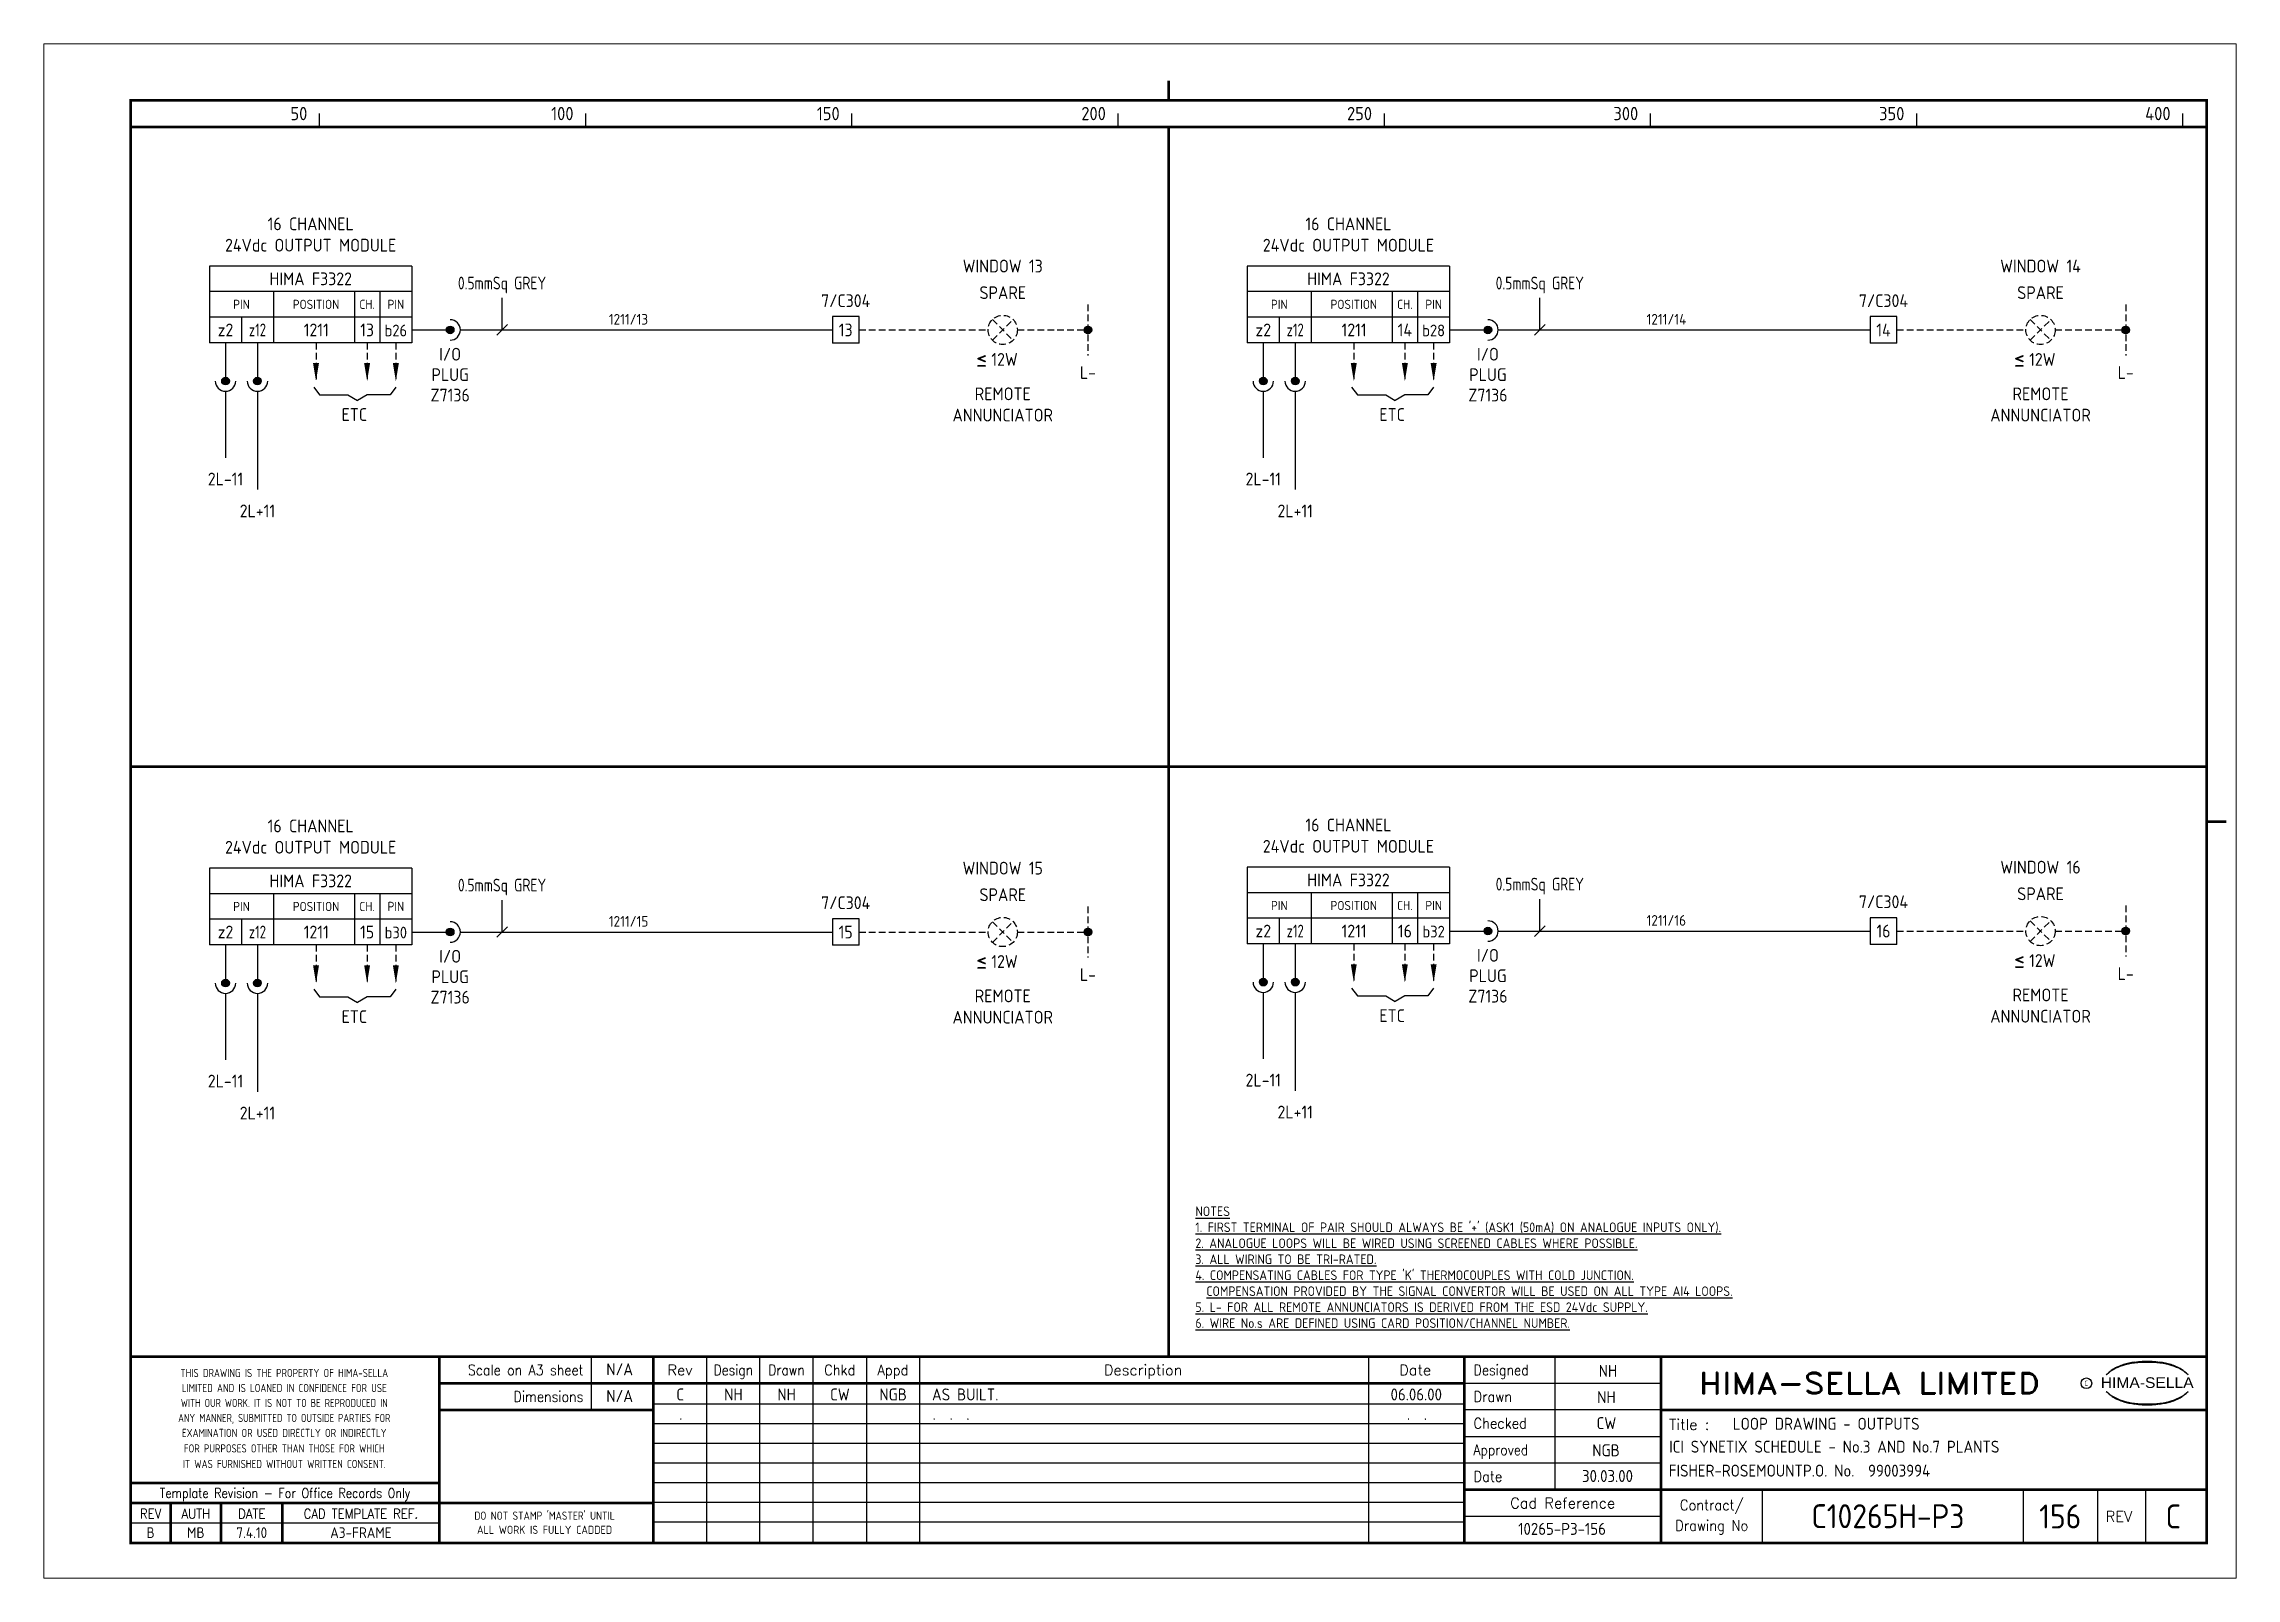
# Paper-space layout 'Layout1' of a CAD drawing. Extents: x 41 to 369, y 29 to 258.
# The model-space entities are those that its viewports show. They can reach past a viewport. Long polylines and large blocks are cut down to what shows.
import ezdxf
from ezdxf.enums import TextEntityAlignment as Align

# ---------------------------------------------------------------- set-up
doc = ezdxf.new("R2010")
doc.units = 0
doc.header["$LTSCALE"] = 0.25
doc.header["$MEASUREMENT"] = 0
doc.linetypes.add('HIDDEN2', pattern=[4.7625, 3.175, -1.5875])
doc.layers.get('0').update_dxf_attribs({"color": 41, "linetype": 'CONTINUOUS'})
for name, color, linetype in [('00-DRG_FRAME', 12, 'CONTINUOUS'), ('01-DRAW', 7, 'CONTINUOUS'), ('051-TEXT', 2, 'CONTINUOUS'), ('117', 7, 'CONTINUOUS'), ('117-TEXT', 2, 'CONTINUOUS')]:
    doc.layers.add(name, color=color, linetype=linetype)
doc.styles.add('ARIAL', font='ARIAL.TTF', dxfattribs={"height": 2.5})
doc.styles.add('ISO', font='iso.shx')
doc.styles.add('ROMAND', font='ROMAND')

psp = doc.layouts.get("Layout1")

msp = doc.modelspace()

# ---------------------------------------------------------------- texts
at = {"layer": '00-DRG_FRAME', "style": 'ISO'}
for s, p in [('50', (47.69, 267.75)), ('100', (97.69, 267.75)), ('150', (147.69, 267.75)), ('200', (197.69, 267.75)), ('250', (247.69, 267.75)), ('300', (297.69, 267.75)), ('350', (347.69, 267.75)), ('400', (397.69, 267.75))]:
    msp.add_text(s, height=2.5, dxfattribs=at).set_placement(p, align=Align.RIGHT)
at = {"layer": '00-DRG_FRAME', "color": 3, "style": 'ISO'}
for s, width, p in [('THIS DRAWING IS THE PROPERTY OF HIMA-SELLA', 0.9, (43.36, 32.44)), ("DO NOT STAMP 'MASTER' UNTIL", 0.95, (92.25, 5.79))]:
    msp.add_text(s, height=1.53, dxfattribs=dict(at, width=width)).set_placement(p, align=Align.MIDDLE)
at = {"layer": '00-DRG_FRAME', "color": 4, "style": 'ROMAND', "width": 0.87}
for s, p in [('Scale on A3 sheet', (99.54, 32)), ('Dimensions', (99.54, 27.01))]:
    msp.add_text(s, height=2, dxfattribs=at).set_placement(p, align=Align.RIGHT)
at = {"layer": '00-DRG_FRAME', "color": 4, "style": 'ROMAND'}
for s, p in [('Rev', (117.7, 32)), ('Description', (204.69, 32)), ('Date', (255.79, 32))]:
    msp.add_text(s, height=2, dxfattribs=at).set_placement(p, align=Align.CENTER)
for s, width, p in [('Design', 0.85, (127.7, 32)), ('Drawn', 0.85, (137.7, 32)), ('Chkd', 0.9, (147.7, 32)), ('Appd', 0.9, (157.7, 32))]:
    msp.add_text(s, height=2, dxfattribs=dict(at, width=width)).set_placement(p, align=Align.CENTER)
for s, width, p in [('Designed', 0.87, (266.75, 32)), ('Drawn', 0.9, (266.75, 27)), ('Checked', 0.9, (266.75, 22)), ('Approved', 0.85, (266.75, 17)), ('Date', 0.9, (266.75, 12))]:
    msp.add_text(s, height=2, dxfattribs=dict(at, width=width)).set_placement(p)
at = {"layer": '00-DRG_FRAME', "color": 3, "style": 'ISO'}
for s, width, p in [('LIMITED AND IS LOANED IN CONFIDENCE FOR USE', 0.9, (43.36, 29.62)), ('ANY MANNER, SUBMITTED TO OUTSIDE PARTIES FOR', 0.87, (43.36, 23.99)), ('WITH OUR WORK. IT IS NOT TO BE REPRODUCED IN', 0.87, (43.36, 26.81)), ('EXAMINATION OR USED DIRECTLY OR INDIRECTLY', 0.9, (43.36, 21.18)), ('FOR PURPOSES OTHER THAN THOSE FOR WHICH', 0.9, (43.36, 18.27)), ('IT WAS FURNISHED WITHOUT WRITTEN CONSENT.', 0.9, (43.36, 15.35))]:
    msp.add_text(s, height=1.53, dxfattribs=dict(at, width=width)).set_placement(p, align=Align.MIDDLE_CENTER)
at = {"layer": '00-DRG_FRAME', "style": 'ROMAND', "width": 1.15}
msp.add_text('HIMA-SELLA LIMITED', height=4, dxfattribs=at).set_placement((341.1, 30.5), align=Align.MIDDLE)
at = {"layer": '00-DRG_FRAME', "color": 3, "style": 'ISO', "width": 0.9}
msp.add_text('C', height=1, dxfattribs=at).set_placement((381.84, 30), align=Align.CENTER)
at = {"layer": '00-DRG_FRAME', "style": 'ARIAL', "width": 1.05}
msp.add_text('HIMA-SELLA', height=2, dxfattribs=at).set_placement((393.3, 29.63), align=Align.CENTER)
at = {"layer": '00-DRG_FRAME', "color": 4, "style": 'ROMAND'}
msp.add_text('Title :', height=2, dxfattribs=at).set_placement((303.5, 21.75))
for s, height, width, p in [('Template Revision - For Office Records Only', 1.8, 0.85, (43.5, 9.62)), ('Contract/', 2, 0.9, (311.5, 7.5)), ('REV', 1.8, 0.9, (18.25, 6)), ('AUTH', 1.8, 0.9, (26.75, 6)), ('DATE', 1.8, 0.9, (37.25, 6)), ('CAD TEMPLATE REF.', 1.8, 0.9, (57.75, 6)), ('Drawing No', 2, 0.9, (311.5, 3.5))]:
    msp.add_text(s, height=height, dxfattribs=dict(at, width=width)).set_placement(p, align=Align.MIDDLE)
for s, p in [('Cad Reference', (283.5, 8)), ('REV', (388, 5.5))]:
    msp.add_text(s, height=2, dxfattribs=at).set_placement(p, align=Align.MIDDLE)
at = {"layer": '00-DRG_FRAME', "color": 41, "style": 'ISO'}
for s, p in [('B', (18.25, 1.45)), ('MB', (26.75, 1.45)), ('7.4.10', (37.25, 1.45)), ('A3-FRAME', (57.75, 1.45))]:
    msp.add_text(s, height=2, dxfattribs=at).set_placement(p, align=Align.CENTER)
at = {"layer": '00-DRG_FRAME', "color": 3, "style": 'ISO'}
msp.add_text('ALL WORK IS FULLY CADDED', height=1.53, dxfattribs=at).set_placement((92.25, 2.98), align=Align.MIDDLE_CENTER)
at = {"layer": '01-DRAW', "insert": (214.51, 63.71), "char_height": 1.8, "width": 133.83, "attachment_point": 1, "style": 'ISO'}
msp.add_mtext("{\\Fiso.shx;\\LNOTES\\P1. FIRST TERMINAL OF PAIR SHOULD ALWAYS BE '+' (ASK1 (50mA) ON ANALOGUE INPUTS ONLY).\\P2. ANALOGUE LOOPS WILL BE WIRED USING SCREENED CABLES WHERE POSSIBLE.\\P3. ALL WIRING TO BE TRI-RATED.\\P4. COMPENSATING CABLES FOR TYPE 'K' THERMOCOUPLES WITH COLD JUNCTION.\\P  COMPENSATION PROVIDED BY THE SIGNAL CONVERTOR WILL BE USED ON ALL TYPE AI4 LOOPS.\\P5. L- FOR ALL REMOTE ANNUNCIATORS IS DERIVED FROM THE ESD 24Vdc SUPPLY.\\P6. WIRE No.s ARE DEFINED USING CARD POSITION/CHANNEL NUMBER.}", dxfattribs=at)
at = {"layer": '117-TEXT', "style": 'ISO'}
for s, height, p in [('16 CHANNEL', 2.4, (48.32, 247.08)), ('16 CHANNEL', 2.4, (243.26, 247.08)), ('24Vdc OUTPUT MODULE', 2.4, (48.32, 243.08)), ('24Vdc OUTPUT MODULE', 2.4, (243.26, 243.08)), ('HIMA F3322', 2.4, (48.32, 236.76)), ('HIMA F3322', 2.4, (243.26, 236.76)), ('PIN', 1.728, (35.32, 232.3)), ('POSITION', 1.728, (49.32, 232.3)), ('CH.', 1.728, (58.92, 232.3)), ('PIN', 1.73, (64.32, 232.3)), ('PIN', 1.728, (230.26, 232.3)), ('POSITION', 1.728, (244.26, 232.3)), ('CH.', 1.728, (253.86, 232.3)), ('PIN', 1.73, (259.26, 232.3)), ('z2', 2.4, (32.32, 227.16)), ('1211', 2.4, (49.37, 227.16)), ('13', 2.4, (58.92, 227.16)), ('b26', 2.2, (64.32, 227.16)), ('z2', 2.4, (227.26, 227.16)), ('1211', 2.4, (244.32, 227.16)), ('14', 2.4, (253.86, 227.16)), ('b28', 2.2, (259.26, 227.16)), ('I/O', 2.4, (74.52, 222.6)), ('I/O', 2.4, (269.46, 222.6)), ('PLUG', 2.4, (74.52, 218.76)), ('PLUG', 2.4, (269.46, 218.76)), ('Z7136', 2.4, (74.52, 214.92)), ('Z7136', 2.4, (269.46, 214.92)), ('ETC', 2.4, (56.52, 211.26)), ('ETC', 2.4, (251.46, 211.26)), ('16 CHANNEL', 2.4, (48.32, 133.99)), ('16 CHANNEL', 2.4, (243.26, 134.17)), ('24Vdc OUTPUT MODULE', 2.4, (48.32, 129.99)), ('24Vdc OUTPUT MODULE', 2.4, (243.26, 130.17)), ('HIMA F3322', 2.4, (48.32, 123.67)), ('HIMA F3322', 2.4, (243.26, 123.85)), ('PIN', 1.728, (35.32, 119.2)), ('POSITION', 1.728, (49.32, 119.2)), ('CH.', 1.728, (58.92, 119.2)), ('PIN', 1.73, (64.32, 119.21)), ('PIN', 1.728, (230.26, 119.38)), ('POSITION', 1.728, (244.26, 119.38)), ('CH.', 1.728, (253.86, 119.38)), ('PIN', 1.73, (259.26, 119.39)), ('z2', 2.4, (32.32, 114.07)), ('1211', 2.4, (49.37, 114.07)), ('15', 2.4, (58.92, 114.07)), ('b30', 2.2, (64.32, 114.07)), ('z2', 2.4, (227.26, 114.25)), ('1211', 2.4, (244.32, 114.25)), ('16', 2.4, (253.86, 114.25)), ('b32', 2.2, (259.26, 114.25)), ('I/O', 2.4, (74.52, 109.51)), ('I/O', 2.4, (269.46, 109.69)), ('PLUG', 2.4, (74.52, 105.67)), ('PLUG', 2.4, (269.46, 105.85)), ('Z7136', 2.4, (74.52, 101.83)), ('Z7136', 2.4, (269.46, 102.01)), ('ETC', 2.4, (56.52, 98.17)), ('ETC', 2.4, (251.46, 98.35))]:
    msp.add_text(s, height=height, dxfattribs=at).set_placement(p, align=Align.CENTER)
for s, p in [('WINDOW 13', (178.32, 240.36)), ('WINDOW 14', (373.26, 240.36)), ('7/C304', (148.82, 233.86)), ('SPARE', (178.32, 235.36)), ('7/C304', (343.76, 233.86)), ('SPARE', (373.26, 235.36)), ('13', (148.82, 228.36)), ('14', (343.76, 228.36)), ('L-', (194.32, 220.36)), ('L-', (389.26, 220.36)), ('REMOTE', (178.32, 216.36)), ('REMOTE', (373.26, 216.36)), ('ANNUNCIATOR', (178.32, 212.36)), ('ANNUNCIATOR', (373.26, 212.36)), ('2L-11', (32.32, 200.36)), ('2L-11', (227.26, 200.36)), ('2L+11', (38.32, 194.36)), ('2L+11', (233.26, 194.36)), ('WINDOW 15', (178.32, 127.27)), ('WINDOW 16', (373.26, 127.45)), ('SPARE', (373.26, 122.45)), ('7/C304', (148.82, 120.77)), ('SPARE', (178.32, 122.27)), ('7/C304', (343.76, 120.95)), ('15', (148.82, 115.27)), ('16', (343.76, 115.45)), ('L-', (194.32, 107.27)), ('L-', (389.26, 107.45)), ('REMOTE', (178.32, 103.27)), ('REMOTE', (373.26, 103.45)), ('ANNUNCIATOR', (178.32, 99.27)), ('ANNUNCIATOR', (373.26, 99.45)), ('2L-11', (32.32, 87.27)), ('2L-11', (227.26, 87.45)), ('2L+11', (38.32, 81.27)), ('2L+11', (233.26, 81.45))]:
    msp.add_text(s, height=2.4, dxfattribs=at).set_placement(p, align=Align.MIDDLE)
for s, width, p in [('0.5mmSq GREY', 0.85, (84.27, 235.97)), ('0.5mmSq GREY', 0.85, (279.21, 235.97)), ('z12', 0.8, (38.32, 227.16)), ('z12', 0.8, (233.26, 227.16)), ('0.5mmSq GREY', 0.85, (84.27, 122.88)), ('0.5mmSq GREY', 0.85, (279.21, 123.06)), ('z12', 0.8, (38.32, 114.07)), ('z12', 0.8, (233.26, 114.25))]:
    msp.add_text(s, height=2.4, dxfattribs=dict(at, width=width)).set_placement(p, align=Align.CENTER)
at = {"layer": '117-TEXT', "color": 3, "style": 'ISO'}
for s, p in [('1211/13', (104.32, 230.36)), ('1211/14', (299.26, 230.36)), ('1211/15', (104.32, 117.27)), ('1211/16', (299.26, 117.45))]:
    msp.add_text(s, height=2, dxfattribs=at).set_placement(p, align=Align.MIDDLE_LEFT)
at = {"layer": '117-TEXT', "style": 'ISO'}
for s, height, p in [('<', 3.36, (173.32, 221.63)), ('12W', 2.4, (176.18, 221.62)), ('<', 3.36, (368.26, 221.63)), ('12W', 2.4, (371.12, 221.62)), ('-', 3.36, (173.32, 220.27)), ('-', 3.36, (368.26, 220.27)), ('<', 3.36, (173.32, 108.54)), ('-', 3.36, (173.32, 107.18)), ('12W', 2.4, (176.18, 108.53)), ('<', 3.36, (368.26, 108.72)), ('-', 3.36, (368.26, 107.36)), ('12W', 2.4, (371.12, 108.71))]:
    msp.add_text(s, height=height, dxfattribs=at).set_placement(p)

# ---------------------------------------------------------------- blocks, each defined once
blk = doc.blocks.new('A3-REVA')
at = {"layer": '051-TEXT', "style": 'ISO'}
for tag, p in [('DESIGNED', (292.01, 31.7)), ('A', (117.73, 27.28)), ('DES', (127.73, 27.28)), ('DRN', (137.73, 27.28)), ('CHKD', (147.73, 27.28)), ('APPD', (157.73, 27.28)), ('DATE', (256, 27.28)), ('DRAWN', (291.72, 26.77)), ('CHECKED', (291.72, 21.89)), ('APPD', (291.65, 16.79)), ('DATE', (291.92, 11.96))]:
    blk.add_attdef(tag, text='', height=2.25, dxfattribs=at).set_placement(p, align=Align.CENTER)
blk.add_attdef('DESCRIPTION', (165.03, 27.28), '', height=2.25, dxfattribs=at)
blk = doc.blocks.new('A3-REVB')
at = {"layer": '051-TEXT', "style": 'ISO'}
for tag, p in [('A', (124.85, -20.36)), ('DES', (134.85, -20.36)), ('DRN', (144.85, -20.36)), ('CHKD', (154.85, -20.36)), ('APPD', (164.85, -20.36)), ('DATE', (263.12, -20.36))]:
    blk.add_attdef(tag, text='', height=2.25, dxfattribs=at).set_placement(p, align=Align.CENTER)
blk.add_attdef('DESCRIPTION', (172.15, -20.36), '', height=2.25, dxfattribs=at)
blk = doc.blocks.new('A3-TITLE')
at = {"layer": '051-TEXT', "style": 'ISO'}
blk.add_attdef('TITLE_1', (315.46, 21.78), '', height=2.25, dxfattribs=at)
for tag, p in [('DRGNO', (376.96, 3.24)), ('REV.', (398.2, 3.24))]:
    blk.add_attdef(tag, text='', height=4.5, dxfattribs=at).set_placement(p, align=Align.CENTER)
blk = doc.blocks.new('DOT')
for radius in [0.75, 0.65, 0.55, 0.45, 0.35, 0.25, 0.15, 0.05]:
    blk.add_circle((0, 0), radius)
blk = doc.blocks.new('A3-CONTRACT')
at = {"layer": '051-TEXT', "color": 41, "style": 'ISO'}
for tag, height, p in [('SCALE', 2.25, (106.71, 31.82)), ('DIMS', 2.25, (106.71, 26.8)), ('CONTRACT', 4.5, (344.94, 3.1)), ('CAD-REF', 2.25, (283.73, 1.84))]:
    blk.add_attdef(tag, text='', height=height, dxfattribs=at).set_placement(p, align=Align.CENTER)
for tag, p in [('TITLE_2', (303.86, 17.28)), ('TITLE_3', (303.79, 12.78))]:
    blk.add_attdef(tag, p, '', height=2.25, dxfattribs=at)

# ---------------------------------------------------------------- linework, layer by layer
at = {"layer": '00-DRG_FRAME'}
for p, q in [((50, 266.5), (50, 269)), ((100, 266.5), (100, 269)), ((150, 266.5), (150, 269)), ((200, 266.5), (200, 269)), ((250, 266.5), (250, 269)), ((300, 266.5), (300, 269)), ((350, 266.5), (350, 269)), ((400, 266.5), (400, 269)), ((101.01, 35.5), (101.01, 25.5)), ((122.7, 35.5), (122.7, 0.5)), ((132.7, 0.5), (132.7, 35.5)), ((142.7, 0.5), (142.7, 35.5)), ((152.7, 35.5), (152.7, 0.5)), ((162.7, 35.5), (162.7, 0.5)), ((247, 35.5), (247, 0.5)), ((282, 35.5), (282, 10.5)), ((265, 30.5), (302, 30.5)), ((265, 26.59), (112.7, 26.59)), ((302, 25.5), (265, 25.5)), ((265, 22.89), (112.7, 22.89)), ((265, 19.19), (112.7, 19.19)), ((265, 20.5), (302, 20.5)), ((265, 15.49), (112.7, 15.49)), ((302, 15.5), (265, 15.5)), ((265, 11.79), (112.7, 11.79)), ((321, 10.5), (321, 0.5)), ((370, 10.5), (370, 0.5)), ((384, 0.5), (384, 10.5)), ((393, 10.5), (393, 0.5)), ((72.5, 4.25), (14.5, 4.25)), ((265, 8.09), (112.7, 8.09)), ((265, 4.39), (112.7, 4.39)), ((302, 5.5), (265, 5.5))]:
    msp.add_line(p, q, dxfattribs=at)
at = {"layer": '00-DRG_FRAME', "const_width": 0.5}
for points in [[(209.5, 271.5), (209.5, 275.18)], [(209.5, 271.5), (209.5, 275.18)], [(14.5, 266.5), (404.5, 266.5)], [(209.5, 35.5), (209.5, 266.5)], [(14.5, 146.31), (404.5, 146.31)], [(404.5, 136), (408.18, 136)], [(404.5, 35.5), (14.5, 35.5)], [(72.5, 0.5), (72.5, 35.5)], [(112.7, 0.5), (112.7, 35.5)], [(265, 35.5), (265, 0.5)], [(302, 0.5), (302, 35.5)], [(265, 30.5), (72.5, 30.5)], [(112.7, 25.5), (72.5, 25.5)], [(404.5, 25.5), (302, 25.5)], [(14.5, 11.75), (72.5, 11.75)], [(14.5, 8), (72.5, 8)], [(22, 0.5), (22, 8)], [(31.5, 0.5), (31.5, 8)], [(43, 0.5), (43, 8)], [(112.7, 8), (72.5, 8)], [(265, 10.5), (404.5, 10.5)]]:
    msp.add_lwpolyline(points, dxfattribs=at)
msp.add_lwpolyline([(14.5, 0.5), (404.5, 0.5), (404.5, 271.5), (14.5, 271.5)], close=True, dxfattribs=at)
at = {"layer": '00-DRG_FRAME', "color": 3}
msp.add_circle((381.88, 30.5), 1, dxfattribs=at)
for centre, radius, start, end in [((390.6, 26.83), 7.24, 106.0532, 133.5024), ((390.11, 28.1), 5.98, 122.244, 131.6154), ((389.75, 28.78), 5.21, 111.8206, 122.8668), ((391.78, 24.7), 9.76, 107.5931, 113.9452), ((393.1, 18.5), 15.94, 89.2698, 106.3911), ((392.1, 23.52), 10.99, 96.0146, 107.3203), ((393.29, 16.31), 18.28, 92.8917, 97.3734), ((393.24, 18.86), 15.73, 89.7805, 93.1738), ((393.36, 18.86), 15.73, 86.8262, 90.2195), ((393.51, 18.5), 15.94, 73.6089, 90.7302), ((393.31, 16.31), 18.28, 82.6266, 87.1083), ((394.51, 23.52), 10.99, 72.6797, 83.9854), ((394.83, 24.7), 9.76, 66.0548, 72.4069), ((396, 26.83), 7.24, 46.4976, 73.9468), ((396.85, 28.78), 5.21, 57.1332, 68.1794), ((396.49, 28.1), 5.98, 48.3846, 57.756), ((390.88, 27.01), 7.3, 130.419, 136.057), ((390.88, 34.04), 7.3, 223.943, 229.581), ((390.6, 34.23), 7.24, 226.4976, 253.9468), ((396, 34.23), 7.24, 286.0532, 313.5024), ((395.73, 27.01), 7.3, 43.943, 49.581), ((395.73, 34.04), 7.3, 310.419, 316.057), ((390.11, 32.96), 5.98, 228.3846, 237.756), ((389.75, 32.28), 5.21, 237.1332, 248.1794), ((391.78, 36.36), 9.76, 246.0548, 252.4069), ((393.1, 42.56), 15.94, 253.6089, 270.7302), ((392.1, 37.54), 10.99, 252.6797, 263.9854), ((393.29, 44.75), 18.28, 262.6266, 267.1083), ((393.24, 42.19), 15.73, 266.8262, 270.2195), ((393.51, 42.56), 15.94, 269.2698, 286.3911), ((393.36, 42.19), 15.73, 269.7805, 273.1738), ((393.31, 44.75), 18.28, 272.8917, 277.3734), ((394.51, 37.54), 10.99, 276.0146, 287.3203), ((394.83, 36.36), 9.76, 287.5931, 293.9452), ((396.85, 32.28), 5.21, 291.8206, 302.8668), ((396.49, 32.96), 5.98, 302.244, 311.6154)]:
    msp.add_arc(centre, radius, start, end, dxfattribs=at)
at = {"layer": '117'}
for p, q in [((29.32, 240.36), (29.32, 225.96)), ((67.32, 240.36), (29.32, 240.36)), ((67.32, 240.36), (67.32, 225.96)), ((224.26, 240.36), (224.26, 225.96)), ((262.26, 240.36), (224.26, 240.36)), ((262.26, 240.36), (262.26, 225.96)), ((67.32, 235.56), (29.32, 235.56)), ((41.32, 235.56), (41.32, 225.96)), ((56.52, 235.56), (56.52, 225.96)), ((61.32, 235.56), (61.32, 225.96)), ((262.26, 235.56), (224.26, 235.56)), ((236.26, 235.56), (236.26, 225.96)), ((251.46, 235.56), (251.46, 225.96)), ((256.26, 235.56), (256.26, 225.96)), ((67.32, 230.76), (29.32, 230.76)), ((35.32, 230.76), (35.32, 225.96)), ((146.32, 230.86), (146.32, 225.86)), ((151.32, 230.86), (146.32, 230.86)), ((151.32, 225.86), (151.32, 230.86)), ((262.26, 230.76), (224.26, 230.76)), ((230.26, 230.76), (230.26, 225.96)), ((341.26, 230.86), (341.26, 225.86)), ((346.26, 230.86), (341.26, 230.86)), ((346.26, 225.86), (346.26, 230.86)), ((67.32, 228.36), (74.52, 228.36)), ((76.44, 228.36), (146.32, 228.36)), ((262.26, 228.36), (269.46, 228.36)), ((271.38, 228.36), (341.26, 228.36)), ((67.32, 225.96), (29.32, 225.96)), ((32.32, 225.96), (32.32, 218.76)), ((38.32, 225.96), (38.32, 218.76)), ((151.32, 225.86), (146.32, 225.86)), ((262.26, 225.96), (224.26, 225.96)), ((227.26, 225.96), (227.26, 218.76)), ((233.26, 225.96), (233.26, 218.76)), ((346.26, 225.86), (341.26, 225.86)), ((32.32, 216.84), (32.32, 204.36)), ((38.32, 216.84), (38.32, 198.36)), ((48.92, 217.62), (50, 216.18)), ((50, 216.18), (55.32, 216.18)), ((55.32, 216.18), (57.12, 215.1)), ((58.92, 216.18), (57.12, 215.1)), ((63.24, 216.18), (58.92, 216.18)), ((64.32, 217.62), (63.24, 216.18)), ((227.26, 216.84), (227.26, 204.36)), ((233.26, 216.84), (233.26, 198.36)), ((243.86, 217.62), (244.94, 216.18)), ((244.94, 216.18), (250.26, 216.18)), ((250.26, 216.18), (252.06, 215.1)), ((253.86, 216.18), (252.06, 215.1)), ((258.18, 216.18), (253.86, 216.18)), ((259.26, 217.62), (258.18, 216.18)), ((67.32, 127.27), (29.32, 127.27)), ((29.32, 127.27), (29.32, 112.87)), ((67.32, 127.27), (67.32, 112.87)), ((262.26, 127.45), (224.26, 127.45)), ((224.26, 127.45), (224.26, 113.05)), ((262.26, 127.45), (262.26, 113.05)), ((67.32, 122.47), (29.32, 122.47)), ((41.32, 122.47), (41.32, 112.87)), ((56.52, 122.47), (56.52, 112.87)), ((61.32, 122.47), (61.32, 112.87)), ((262.26, 122.65), (224.26, 122.65)), ((236.26, 122.65), (236.26, 113.05)), ((251.46, 122.65), (251.46, 113.05)), ((256.26, 122.65), (256.26, 113.05)), ((67.32, 117.67), (29.32, 117.67)), ((35.32, 117.67), (35.32, 112.87)), ((146.32, 117.77), (146.32, 112.77)), ((151.32, 117.77), (146.32, 117.77)), ((151.32, 112.77), (151.32, 117.77)), ((262.26, 117.85), (224.26, 117.85)), ((230.26, 117.85), (230.26, 113.05)), ((262.26, 115.45), (269.46, 115.45)), ((271.38, 115.45), (341.26, 115.45)), ((346.26, 117.95), (341.26, 117.95)), ((341.26, 117.95), (341.26, 112.95)), ((346.26, 112.95), (346.26, 117.95)), ((67.32, 112.87), (29.32, 112.87)), ((32.32, 112.87), (32.32, 105.67)), ((38.32, 112.87), (38.32, 105.67)), ((67.32, 115.27), (74.52, 115.27)), ((76.44, 115.27), (146.32, 115.27)), ((151.32, 112.77), (146.32, 112.77)), ((262.26, 113.05), (224.26, 113.05)), ((227.26, 113.05), (227.26, 105.85)), ((233.26, 113.05), (233.26, 105.85)), ((346.26, 112.95), (341.26, 112.95)), ((32.32, 103.75), (32.32, 91.27)), ((38.32, 103.75), (38.32, 85.27)), ((48.92, 104.53), (50, 103.09)), ((50, 103.09), (55.32, 103.09)), ((55.32, 103.09), (57.12, 102.01)), ((58.92, 103.09), (57.12, 102.01)), ((63.24, 103.09), (58.92, 103.09)), ((64.32, 104.53), (63.24, 103.09)), ((227.26, 103.93), (227.26, 91.45)), ((233.26, 103.93), (233.26, 85.45)), ((243.86, 104.71), (244.94, 103.27)), ((244.94, 103.27), (250.26, 103.27)), ((250.26, 103.27), (252.06, 102.19)), ((253.86, 103.27), (252.06, 102.19)), ((258.18, 103.27), (253.86, 103.27)), ((259.26, 104.71), (258.18, 103.27))]:
    msp.add_line(p, q, dxfattribs=at)
at = {"layer": '117', "color": 3}
for p, q in [((84.27, 228.36), (84.27, 234.36)), ((279.21, 228.36), (279.21, 234.36)), ((83.27, 227.36), (85.27, 229.36)), ((278.21, 227.36), (280.21, 229.36)), ((84.27, 115.27), (84.27, 121.27)), ((279.21, 115.45), (279.21, 121.45)), ((83.27, 114.27), (85.27, 116.27)), ((278.21, 114.45), (280.21, 116.45))]:
    msp.add_line(p, q, dxfattribs=at)
at = {"layer": '117', "linetype": 'HIDDEN2'}
for p, q in [((194.32, 233.16), (194.32, 223.56)), ((389.26, 233.16), (389.26, 223.56)), ((151.32, 228.36), (175.57, 228.36)), ((176.37, 226.42), (180.26, 230.31)), ((176.37, 230.31), (180.26, 226.42)), ((181.07, 228.36), (194.32, 228.36)), ((346.26, 228.36), (370.51, 228.36)), ((371.32, 230.31), (375.21, 226.42)), ((371.32, 226.42), (375.21, 230.31)), ((376.01, 228.36), (389.26, 228.36)), ((49.32, 225.96), (49.32, 218.76)), ((58.92, 225.96), (58.92, 218.76)), ((64.32, 225.96), (64.32, 218.76)), ((244.26, 225.96), (244.26, 218.76)), ((253.86, 225.96), (253.86, 218.76)), ((259.26, 225.96), (259.26, 218.76)), ((194.32, 120.07), (194.32, 110.47)), ((389.26, 120.25), (389.26, 110.65)), ((176.37, 117.21), (180.26, 113.32)), ((176.37, 113.32), (180.26, 117.21)), ((346.26, 115.45), (370.51, 115.45)), ((371.32, 113.5), (375.21, 117.39)), ((371.32, 117.39), (375.21, 113.5)), ((376.01, 115.45), (389.26, 115.45)), ((49.32, 112.87), (49.32, 105.67)), ((58.92, 112.87), (58.92, 105.67)), ((64.32, 112.87), (64.32, 105.67)), ((151.32, 115.27), (175.57, 115.27)), ((181.07, 115.27), (194.32, 115.27)), ((244.26, 113.05), (244.26, 105.85)), ((253.86, 113.05), (253.86, 105.85)), ((259.26, 113.05), (259.26, 105.85))]:
    msp.add_line(p, q, dxfattribs=at)
for centre in [(178.32, 228.36), (373.26, 228.36), (178.32, 115.27), (373.26, 115.45)]:
    msp.add_circle(centre, 2.75, dxfattribs=at)
at = {"layer": '117'}
for centre, radius in [((74.52, 228.36), 0.72), ((74.52, 228.36), 0.624), ((74.52, 228.36), 0.528), ((74.52, 228.36), 0.432), ((74.52, 228.36), 0.336), ((74.52, 228.36), 0.24), ((74.52, 228.36), 0.144), ((74.52, 228.36), 0.048), ((269.46, 228.36), 0.72), ((269.46, 228.36), 0.624), ((269.46, 228.36), 0.528), ((269.46, 228.36), 0.432), ((269.46, 228.36), 0.336), ((269.46, 228.36), 0.24), ((269.46, 228.36), 0.144), ((269.46, 228.36), 0.048), ((32.32, 218.76), 0.72), ((32.32, 218.76), 0.624), ((32.32, 218.76), 0.528), ((32.32, 218.76), 0.432), ((32.32, 218.76), 0.336), ((32.32, 218.76), 0.24), ((32.32, 218.76), 0.144), ((32.32, 218.76), 0.048), ((38.32, 218.76), 0.72), ((38.32, 218.76), 0.624), ((38.32, 218.76), 0.528), ((38.32, 218.76), 0.432), ((38.32, 218.76), 0.336), ((38.32, 218.76), 0.24), ((38.32, 218.76), 0.144), ((38.32, 218.76), 0.048), ((227.26, 218.76), 0.72), ((227.26, 218.76), 0.624), ((227.26, 218.76), 0.528), ((227.26, 218.76), 0.432), ((227.26, 218.76), 0.336), ((227.26, 218.76), 0.24), ((227.26, 218.76), 0.144), ((227.26, 218.76), 0.048), ((233.26, 218.76), 0.72), ((233.26, 218.76), 0.624), ((233.26, 218.76), 0.528), ((233.26, 218.76), 0.432), ((233.26, 218.76), 0.336), ((233.26, 218.76), 0.24), ((233.26, 218.76), 0.144), ((233.26, 218.76), 0.048), ((74.52, 115.27), 0.72), ((74.52, 115.27), 0.624), ((74.52, 115.27), 0.528), ((74.52, 115.27), 0.432), ((74.52, 115.27), 0.336), ((74.52, 115.27), 0.24), ((74.52, 115.27), 0.144), ((74.52, 115.27), 0.048), ((269.46, 115.45), 0.72), ((269.46, 115.45), 0.624), ((269.46, 115.45), 0.528), ((269.46, 115.45), 0.432), ((269.46, 115.45), 0.336), ((269.46, 115.45), 0.24), ((269.46, 115.45), 0.144), ((269.46, 115.45), 0.048), ((32.32, 105.67), 0.72), ((32.32, 105.67), 0.624), ((32.32, 105.67), 0.528), ((32.32, 105.67), 0.432), ((32.32, 105.67), 0.336), ((32.32, 105.67), 0.24), ((32.32, 105.67), 0.144), ((32.32, 105.67), 0.048), ((38.32, 105.67), 0.72), ((38.32, 105.67), 0.624), ((38.32, 105.67), 0.528), ((38.32, 105.67), 0.432), ((38.32, 105.67), 0.336), ((38.32, 105.67), 0.24), ((38.32, 105.67), 0.144), ((38.32, 105.67), 0.048), ((227.26, 105.85), 0.72), ((227.26, 105.85), 0.624), ((227.26, 105.85), 0.528), ((227.26, 105.85), 0.432), ((227.26, 105.85), 0.336), ((227.26, 105.85), 0.24), ((227.26, 105.85), 0.144), ((227.26, 105.85), 0.048), ((233.26, 105.85), 0.72), ((233.26, 105.85), 0.624), ((233.26, 105.85), 0.528), ((233.26, 105.85), 0.432), ((233.26, 105.85), 0.336), ((233.26, 105.85), 0.24), ((233.26, 105.85), 0.144), ((233.26, 105.85), 0.048)]:
    msp.add_circle(centre, radius, dxfattribs=at)
for centre, start, end in [((74.52, 228.36), 270, 90), ((269.46, 228.36), 270, 90), ((32.32, 218.76), 180, 0), ((38.32, 218.76), 180, 0), ((227.26, 218.76), 180, 0), ((233.26, 218.76), 180, 0), ((74.52, 115.27), 270, 90), ((269.46, 115.45), 270, 90), ((32.32, 105.67), 180, 0), ((38.32, 105.67), 180, 0), ((227.26, 105.85), 180, 0), ((233.26, 105.85), 180, 0)]:
    msp.add_arc(centre, 1.92, start, end, dxfattribs=at)
for points in [[(49.88, 222.12), (48.76, 222.12), (49.32, 218.76)], [(59.48, 222.12), (58.36, 222.12), (58.92, 218.76)], [(64.88, 222.12), (63.76, 222.12), (64.32, 218.76)], [(244.82, 222.12), (243.7, 222.12), (244.26, 218.76)], [(254.42, 222.12), (253.3, 222.12), (253.86, 218.76)], [(259.82, 222.12), (258.7, 222.12), (259.26, 218.76)], [(49.88, 109.03), (48.76, 109.03), (49.32, 105.67)], [(59.48, 109.03), (58.36, 109.03), (58.92, 105.67)], [(64.88, 109.03), (63.76, 109.03), (64.32, 105.67)], [(244.82, 109.21), (243.7, 109.21), (244.26, 105.85)], [(254.42, 109.21), (253.3, 109.21), (253.86, 105.85)], [(259.82, 109.21), (258.7, 109.21), (259.26, 105.85)]]:
    msp.add_solid(points, dxfattribs=at)

# ---------------------------------------------------------------- block references
at = {"layer": '00-DRG_FRAME'}
for name, p, values in [('A3-CONTRACT', (-0.35, 0.19), {'TITLE_2': 'ICI SYNETIX SCHEDULE - No.3 AND No.7 PLANTS', 'TITLE_3': 'FISHER-ROSEMOUNTP.O. No.  99003994', 'CAD-REF': '10265-P3-156', 'CONTRACT': 'C10265H-P3', 'SCALE': 'N/A', 'DIMS': 'N/A'}), ('A3-REVB', (-7, 43.98), {'A': '.', 'DESCRIPTION': '.  .  .', 'DATE': '.  .'}), ('A3-TITLE', (0, 0), {'TITLE_1': 'LOOP DRAWING - OUTPUTS', 'DRGNO': '156', 'REV.': 'C'})]:
    msp.add_blockref(name, p, dxfattribs=at).add_auto_attribs(values)
ref = msp.add_blockref('A3-REVA', (0, 0), dxfattribs=at)
ref.add_attrib('A', 'C', dxfattribs={"layer": '051-TEXT', "height": 2.25, "style": 'ISO'}).set_placement((117.73, 27.28), align=Align.CENTER)
ref.add_attrib('DES', 'NH', dxfattribs={"layer": '051-TEXT', "height": 2.25, "style": 'ISO'}).set_placement((127.73, 27.28), align=Align.CENTER)
ref.add_attrib('DRN', 'NH', dxfattribs={"layer": '051-TEXT', "height": 2.25, "style": 'ISO'}).set_placement((137.73, 27.28), align=Align.CENTER)
ref.add_attrib('CHKD', 'CW', dxfattribs={"layer": '051-TEXT', "height": 2.25, "style": 'ISO'}).set_placement((147.73, 27.28), align=Align.CENTER)
ref.add_attrib('APPD', 'NGB', dxfattribs={"layer": '051-TEXT', "height": 2.25, "style": 'ISO'}).set_placement((157.73, 27.28), align=Align.CENTER)
ref.add_attrib('DESCRIPTION', 'AS BUILT.', (165.03, 27.28), dxfattribs={"layer": '051-TEXT', "height": 2.25, "style": 'ISO'})
ref.add_attrib('DATE', '06.06.00', dxfattribs={"layer": '051-TEXT', "height": 2.25, "style": 'ISO'}).set_placement((256, 27.28), align=Align.CENTER)
ref.add_attrib('DESIGNED', 'NH', dxfattribs={"layer": '051-TEXT', "height": 2.25, "style": 'ISO'}).set_placement((292.01, 31.7), align=Align.CENTER)
ref.add_attrib('DRAWN', 'NH', dxfattribs={"layer": '051-TEXT', "height": 2.25, "style": 'ISO'}).set_placement((291.72, 26.77), align=Align.CENTER)
ref.add_attrib('CHECKED', 'CW', dxfattribs={"layer": '051-TEXT', "height": 2.25, "style": 'ISO'}).set_placement((291.72, 21.89), align=Align.CENTER)
ref.add_attrib('APPD', 'NGB', dxfattribs={"layer": '051-TEXT', "height": 2.25, "style": 'ISO'}).set_placement((291.65, 16.79), align=Align.CENTER)
ref.add_attrib('DATE', '30.03.00', dxfattribs={"layer": '051-TEXT', "height": 2.25, "style": 'ISO'}).set_placement((291.92, 11.96), align=Align.CENTER)
at = {"layer": '117', "linetype": 'HIDDEN2', "xscale": 0.9600000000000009, "yscale": 0.9599999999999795, "zscale": 0.96}
for p in [(194.32, 228.36), (389.26, 228.36), (194.32, 115.27), (389.26, 115.45)]:
    msp.add_blockref('DOT', p, dxfattribs=at)

msp.set_redraw_order([(e.dxf.handle, doc.entitydb.next_handle()) for e in msp.query("TEXT MTEXT ATTDEF DIMENSION ARC_DIMENSION")])  # texts and dimensions are drawn at this point

# ---------------------------------------------------------------- viewports
at = {"layer": '00-DRG_FRAME'}
psp.add_viewport(center=(205.05, 143.5), size=(328.08, 229.5991), view_center_point=(204.1, 138), view_height=288.1959, dxfattribs=at)

doc.saveas('drawing.dxf')
